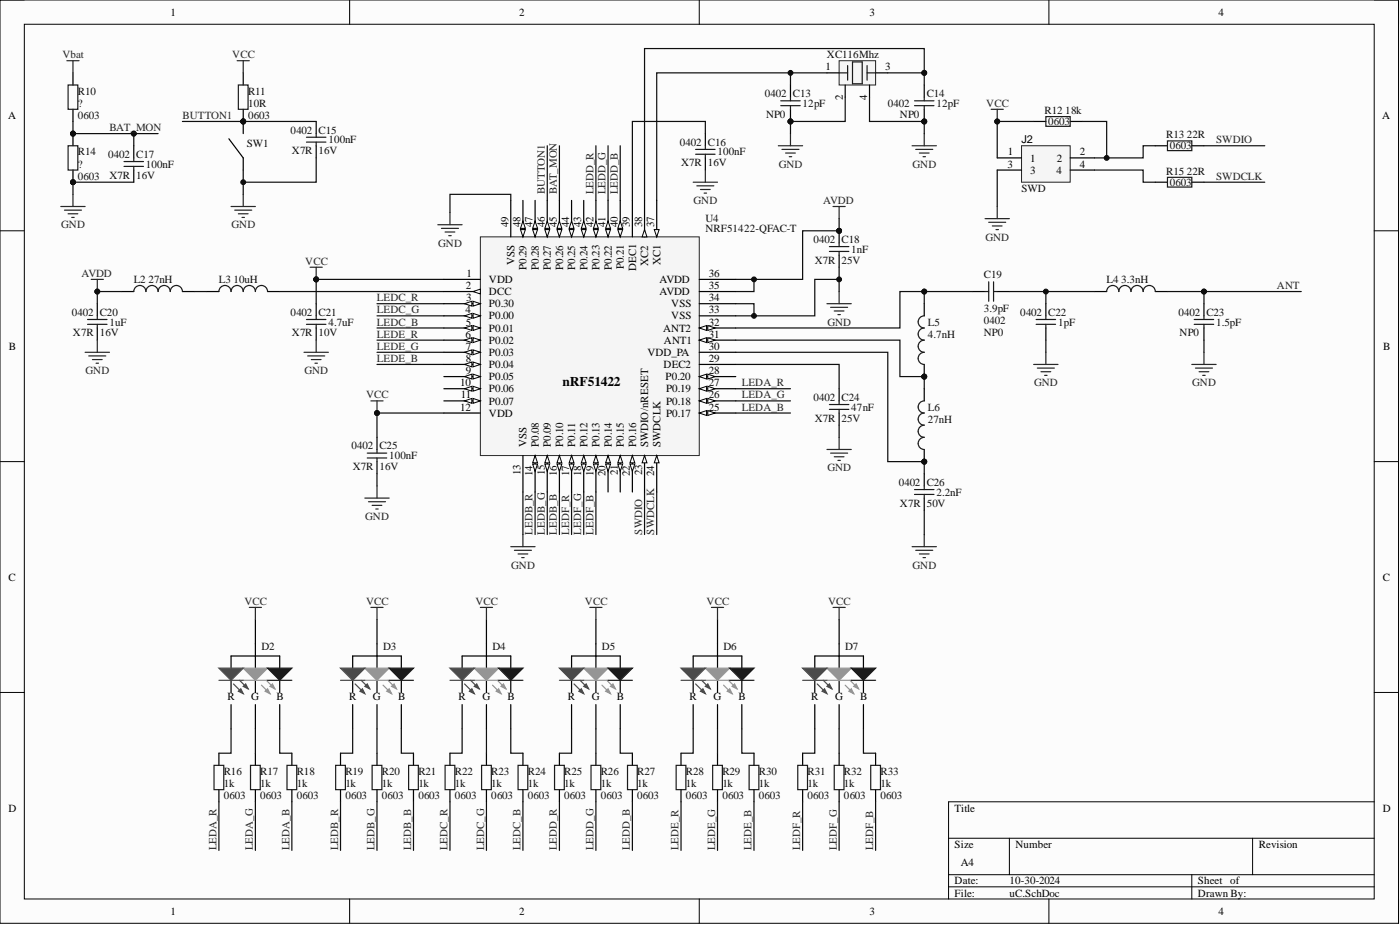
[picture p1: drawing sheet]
<svg xmlns="http://www.w3.org/2000/svg" width="292mm" height="193mm" viewBox="0 0 292 193" stroke-linecap="round" stroke-linejoin="round" font-family="sans-serif">
<defs><g id="words">
<text font-size="2.8" x="117.4" y="80.5">nRF51422</text>
<g font-size="2.3">
<text x="35.6" y="3.3">1</text>
<text x="108.3" y="3.3">2</text>
<text x="181.4" y="3.3">3</text>
<text x="254.2" y="3.3">4</text>
<text x="172.2" y="14.7">1</text>
<text x="184.7" y="14.7">3</text>
<text x="175.8" y="20.8" transform="rotate(-90 175.8 20.8)">2</text>
<text x="180.9" y="20.9" transform="rotate(-90 180.9 20.9)">4</text>
<text x="1.7" y="24.8">A</text>
<text x="213.1" y="29.9">J2</text>
<text x="288.4" y="24.8">A</text>
<text x="210.2" y="35">3</text>
<text x="210.3" y="32.4">1</text>
<text x="214.9" y="33.7">1</text>
<text x="220.5" y="33.7">2</text>
<text x="225.3" y="32.4">2</text>
<text x="225.3" y="35">4</text>
<text x="214.9" y="36.2">3</text>
<text x="220.4" y="36.2">4</text>
<text x="106.1" y="47.4" transform="rotate(-90 106.1 47.4)">49</text>
<text x="108.6" y="47.4" transform="rotate(-90 108.6 47.4)">48</text>
<text x="111.1" y="47.4" transform="rotate(-90 111.1 47.4)">47</text>
<text x="113.7" y="47.4" transform="rotate(-90 113.7 47.4)">46</text>
<text x="116.2" y="47.4" transform="rotate(-90 116.2 47.4)">45</text>
<text x="118.7" y="47.4" transform="rotate(-90 118.7 47.4)">44</text>
<text x="121.3" y="47.4" transform="rotate(-90 121.3 47.4)">43</text>
<text x="123.8" y="47.4" transform="rotate(-90 123.8 47.4)">42</text>
<text x="126.4" y="47.4" transform="rotate(-90 126.4 47.4)">41</text>
<text x="128.9" y="47.4" transform="rotate(-90 128.9 47.4)">40</text>
<text x="131.4" y="47.4" transform="rotate(-90 131.4 47.4)">39</text>
<text x="134" y="47.4" transform="rotate(-90 134 47.4)">38</text>
<text x="136.5" y="47.4" transform="rotate(-90 136.5 47.4)">37</text>
<text x="97.3" y="57.8">1</text>
<text x="102" y="59">VDD</text>
<text x="107.3" y="55.2" transform="rotate(-90 107.3 55.2)">VSS</text>
<text x="109.9" y="56.3" transform="rotate(-90 109.9 56.3)">P0.29</text>
<text x="112.4" y="56.3" transform="rotate(-90 112.4 56.3)">P0.28</text>
<text x="114.9" y="56.3" transform="rotate(-90 114.9 56.3)">P0.27</text>
<text x="117.5" y="56.3" transform="rotate(-90 117.5 56.3)">P0.26</text>
<text x="120" y="56.3" transform="rotate(-90 120 56.3)">P0.25</text>
<text x="122.6" y="56.4" transform="rotate(-90 122.6 56.4)">P0.24</text>
<text x="125.1" y="56.3" transform="rotate(-90 125.1 56.3)">P0.23</text>
<text x="127.6" y="56.3" transform="rotate(-90 127.6 56.3)">P0.22</text>
<text x="130.2" y="56.2" transform="rotate(-90 130.2 56.2)">P0.21</text>
<text x="132.7" y="56.6" transform="rotate(-90 132.7 56.6)">DEC1</text>
<text x="135.2" y="55.4" transform="rotate(-90 135.2 55.4)">XC2</text>
<text x="137.6" y="59">AVDD</text>
<text x="137.8" y="55.2" transform="rotate(-90 137.8 55.2)">XC1</text>
<text x="147.9" y="57.8">36</text>
<text x="97.1" y="65.4">4</text>
<text x="97.2" y="60.3">2</text>
<text x="97.3" y="62.8">3</text>
<text x="102" y="61.6">DCC</text>
<text x="102" y="64.1">P0.30</text>
<text x="137.6" y="61.6">AVDD</text>
<text x="140.1" y="64.1">VSS</text>
<text x="147.9" y="65.4">33</text>
<text x="147.9" y="62.8">34</text>
<text x="147.9" y="60.3">35</text>
<text x="97.1" y="70.5">6</text>
<text x="97.2" y="67.9">5</text>
<text x="102" y="66.6">P0.00</text>
<text x="102" y="69.2">P0.01</text>
<text x="102" y="71.7">P0.02</text>
<text x="138.4" y="69.2">ANT2</text>
<text x="138.5" y="71.7">ANT1</text>
<text x="140.1" y="66.6">VSS</text>
<text x="147.9" y="70.5">31</text>
<text x="147.9" y="67.9">32</text>
<text x="1.9" y="73">B</text>
<text x="97.2" y="73">7</text>
<text x="97.2" y="75.5">8</text>
<text x="102" y="74.3">P0.03</text>
<text x="102" y="76.8">P0.04</text>
<text x="135.1" y="74.3">VDD_PA</text>
<text x="138.5" y="76.8">DEC2</text>
<text x="147.9" y="73">30</text>
<text x="147.9" y="75.5">29</text>
<text x="288.6" y="73">B</text>
<text x="96" y="80.6">10</text>
<text x="96.2" y="83.1">11</text>
<text x="97.2" y="78.1">9</text>
<text x="102" y="79.3">P0.05</text>
<text x="102" y="81.9">P0.06</text>
<text x="138.9" y="79.3">P0.20</text>
<text x="139" y="81.9">P0.19</text>
<text x="147.9" y="83.1">26</text>
<text x="147.9" y="80.6">27</text>
<text x="147.9" y="78.1">28</text>
<text x="96" y="85.7">12</text>
<text x="102" y="86.9">VDD</text>
<text x="102" y="84.4">P0.07</text>
<text x="139" y="86.9">P0.17</text>
<text x="139" y="84.4">P0.18</text>
<text x="147.9" y="85.7">25</text>
<text x="109.9" y="93.3" transform="rotate(-90 109.9 93.3)">VSS</text>
<text x="112.4" y="93.3" transform="rotate(-90 112.4 93.3)">P0.08</text>
<text x="114.9" y="93.3" transform="rotate(-90 114.9 93.3)">P0.09</text>
<text x="117.5" y="93.3" transform="rotate(-90 117.5 93.3)">P0.10</text>
<text x="120" y="93.3" transform="rotate(-90 120 93.3)">P0.11</text>
<text x="122.6" y="93.3" transform="rotate(-90 122.6 93.3)">P0.12</text>
<text x="125.1" y="93.3" transform="rotate(-90 125.1 93.3)">P0.13</text>
<text x="127.6" y="93.3" transform="rotate(-90 127.6 93.3)">P0.14</text>
<text x="130.2" y="93.3" transform="rotate(-90 130.2 93.3)">P0.15</text>
<text x="132.7" y="93.3" transform="rotate(-90 132.7 93.3)">P0.16</text>
<text x="135.2" y="93.3" transform="rotate(-90 135.2 93.3)">SWDIO/nRESET</text>
<text x="137.8" y="93.3" transform="rotate(-90 137.8 93.3)">SWDCLK</text>
<text x="108.6" y="99.2" transform="rotate(-90 108.6 99.2)">13</text>
<text x="111.1" y="99.3" transform="rotate(-90 111.1 99.3)">14</text>
<text x="113.7" y="99.2" transform="rotate(-90 113.7 99.2)">15</text>
<text x="116.2" y="99.3" transform="rotate(-90 116.2 99.3)">16</text>
<text x="118.7" y="99.3" transform="rotate(-90 118.7 99.3)">17</text>
<text x="121.3" y="99.3" transform="rotate(-90 121.3 99.3)">18</text>
<text x="123.8" y="99.3" transform="rotate(-90 123.8 99.3)">19</text>
<text x="126.4" y="99.3" transform="rotate(-90 126.4 99.3)">20</text>
<text x="128.9" y="99.1" transform="rotate(-90 128.9 99.1)">21</text>
<text x="131.4" y="99.3" transform="rotate(-90 131.4 99.3)">22</text>
<text x="134" y="99.2" transform="rotate(-90 134 99.2)">23</text>
<text x="136.5" y="99.3" transform="rotate(-90 136.5 99.3)">24</text>
<text x="1.8" y="121.1">C</text>
<text x="288.5" y="121.1">C</text>
<text x="47.4" y="146">R</text>
<text x="52.4" y="146">G</text>
<text x="57.7" y="146">B</text>
<text x="72.8" y="146">R</text>
<text x="77.8" y="146">G</text>
<text x="83.1" y="146">B</text>
<text x="95.7" y="146">R</text>
<text x="100.6" y="146">G</text>
<text x="105.9" y="146">B</text>
<text x="118.5" y="146">R</text>
<text x="123.5" y="146">G</text>
<text x="128.7" y="146">B</text>
<text x="143.9" y="146">R</text>
<text x="148.9" y="146">G</text>
<text x="154.1" y="146">B</text>
<text x="169.2" y="146">R</text>
<text x="174.2" y="146">G</text>
<text x="179.5" y="146">B</text>
<text x="1.8" y="169.3">D</text>
<text x="199.2" y="169.3">Title</text>
<text x="288.5" y="169.3">D</text>
<text x="199.2" y="176.9">Size</text>
<text x="211.9" y="176.9">Number</text>
<text x="262.6" y="176.9">Revision</text>
<text x="199.2" y="184.5">Date:</text>
<text x="200.4" y="180.7">A4</text>
<text x="210.6" y="184.5">10-30-2024</text>
<text x="249.9" y="184.5">Sheet of</text>
<text x="35.6" y="190.8">1</text>
<text x="108.3" y="190.8">2</text>
<text x="181.4" y="190.8">3</text>
<text x="199.2" y="187">File:</text>
<text x="210.6" y="187">uC.SchDoc</text>
<text x="249.9" y="187">Drawn By:</text>
<text x="254.2" y="190.8">4</text>
</g>
<g font-size="2.3" fill="#262626">
<text x="13" y="12.2">Vbat</text>
<text x="48.5" y="12.2">VCC</text>
<text x="205.8" y="22.3">VCC</text>
<text x="22.8" y="27.4">BAT_MON</text>
<text x="38.1" y="24.8">BUTTON1</text>
<text x="253.7" y="29.9">SWDIO</text>
<text x="162.5" y="35">GND</text>
<text x="190.4" y="35">GND</text>
<text x="113.7" y="40.5" transform="rotate(-90 113.7 40.5)">BUTTON1</text>
<text x="116.2" y="40.5" transform="rotate(-90 116.2 40.5)">BAT_MON</text>
<text x="123.8" y="40.5" transform="rotate(-90 123.8 40.5)">LEDD_R</text>
<text x="126.4" y="40.5" transform="rotate(-90 126.4 40.5)">LEDD_G</text>
<text x="128.9" y="40.5" transform="rotate(-90 128.9 40.5)">LEDD_B</text>
<text x="253.7" y="37.5">SWDCLK</text>
<text x="12.8" y="47.6">GND</text>
<text x="48.3" y="47.6">GND</text>
<text x="144.7" y="42.6">GND</text>
<text x="171.8" y="42.6">AVDD</text>
<text x="91.4" y="51.4">GND</text>
<text x="205.6" y="50.2">GND</text>
<text x="17" y="57.8">AVDD</text>
<text x="63.7" y="55.2">VCC</text>
<text x="78.7" y="62.8">LEDC_R</text>
<text x="78.7" y="65.4">LEDC_G</text>
<text x="266.4" y="60.3">ANT</text>
<text x="78.7" y="67.9">LEDC_B</text>
<text x="78.7" y="70.5">LEDE_R</text>
<text x="172.6" y="67.9">GND</text>
<text x="78.7" y="73">LEDE_G</text>
<text x="78.7" y="75.5">LEDE_B</text>
<text x="17.8" y="78.1">GND</text>
<text x="63.5" y="78.1">GND</text>
<text x="76.4" y="83.1">VCC</text>
<text x="154.8" y="80.6">LEDA_R</text>
<text x="154.8" y="83.1">LEDA_G</text>
<text x="215.8" y="80.6">GND</text>
<text x="248.7" y="80.6">GND</text>
<text x="154.8" y="85.7">LEDA_B</text>
<text x="172.6" y="98.3">GND</text>
<text x="76.2" y="108.5">GND</text>
<text x="111.1" y="111.5" transform="rotate(-90 111.1 111.5)">LEDB_R</text>
<text x="113.7" y="111.5" transform="rotate(-90 113.7 111.5)">LEDB_G</text>
<text x="116.2" y="111.5" transform="rotate(-90 116.2 111.5)">LEDB_B</text>
<text x="118.7" y="111.5" transform="rotate(-90 118.7 111.5)">LEDF_R</text>
<text x="121.3" y="111.5" transform="rotate(-90 121.3 111.5)">LEDF_G</text>
<text x="123.8" y="111.5" transform="rotate(-90 123.8 111.5)">LEDF_B</text>
<text x="134" y="111.5" transform="rotate(-90 134 111.5)">SWDIO</text>
<text x="136.5" y="111.5" transform="rotate(-90 136.5 111.5)">SWDCLK</text>
<text x="106.7" y="118.6">GND</text>
<text x="190.4" y="118.6">GND</text>
<text x="51" y="126.2">VCC</text>
<text x="76.4" y="126.2">VCC</text>
<text x="99.2" y="126.2">VCC</text>
<text x="122" y="126.2">VCC</text>
<text x="147.4" y="126.2">VCC</text>
<text x="172.8" y="126.2">VCC</text>
<text x="45.2" y="177.4" transform="rotate(-90 45.2 177.4)">LEDA_R</text>
<text x="52.8" y="177.4" transform="rotate(-90 52.8 177.4)">LEDA_G</text>
<text x="60.4" y="177.4" transform="rotate(-90 60.4 177.4)">LEDA_B</text>
<text x="70.5" y="177.4" transform="rotate(-90 70.5 177.4)">LEDB_R</text>
<text x="78.1" y="177.4" transform="rotate(-90 78.1 177.4)">LEDB_G</text>
<text x="85.8" y="177.4" transform="rotate(-90 85.8 177.4)">LEDB_B</text>
<text x="93.4" y="177.4" transform="rotate(-90 93.4 177.4)">LEDC_R</text>
<text x="101" y="177.4" transform="rotate(-90 101 177.4)">LEDC_G</text>
<text x="108.6" y="177.4" transform="rotate(-90 108.6 177.4)">LEDC_B</text>
<text x="116.2" y="177.4" transform="rotate(-90 116.2 177.4)">LEDD_R</text>
<text x="123.8" y="177.4" transform="rotate(-90 123.8 177.4)">LEDD_G</text>
<text x="131.4" y="177.4" transform="rotate(-90 131.4 177.4)">LEDD_B</text>
<text x="141.6" y="177.4" transform="rotate(-90 141.6 177.4)">LEDE_R</text>
<text x="149.2" y="177.4" transform="rotate(-90 149.2 177.4)">LEDE_G</text>
<text x="156.8" y="177.4" transform="rotate(-90 156.8 177.4)">LEDE_B</text>
<text x="167" y="177.4" transform="rotate(-90 167 177.4)">LEDF_R</text>
<text x="174.6" y="177.4" transform="rotate(-90 174.6 177.4)">LEDF_G</text>
<text x="182.2" y="177.4" transform="rotate(-90 182.2 177.4)">LEDF_B</text>
</g>
<g font-size="2.3" fill="#0e0e0e">
<text x="172.5" y="12.2">XC116Mhz</text>
<text x="16.2" y="22.3">?</text>
<text x="16.2" y="19.8">R10</text>
<text x="51.8" y="22.3">10R</text>
<text x="51.8" y="19.8">R11</text>
<text x="159.6" y="20.3">0402 C13</text>
<text x="167.5" y="22.3">12pF</text>
<text x="185.2" y="22.3">0402</text>
<text x="193.3" y="20.3">C14</text>
<text x="195.4" y="22.3">12pF</text>
<text x="218" y="23.8">R12</text>
<text x="222.3" y="23.8">18k</text>
<text x="16.2" y="24.8">0603</text>
<text x="51.8" y="24.8">0603</text>
<text x="60.6" y="27.9">0402</text>
<text x="66.5" y="27.9">C15</text>
<text x="68.5" y="29.9">100nF</text>
<text x="159.9" y="24.6">NP0</text>
<text x="187.8" y="24.6">NP0</text>
<text x="218.7" y="26.1">0603</text>
<text x="243.3" y="28.9">R13</text>
<text x="247.6" y="28.9">22R</text>
<text x="16.2" y="35">?</text>
<text x="16.2" y="32.4">R14</text>
<text x="22.6" y="32.9">0402</text>
<text x="28.4" y="32.9">C17</text>
<text x="30.4" y="35">100nF</text>
<text x="51.5" y="30.7">SW1</text>
<text x="60.9" y="32.2">X7R</text>
<text x="66.5" y="32.2">16V</text>
<text x="141.8" y="30.4">0402</text>
<text x="142.1" y="34.7">X7R</text>
<text x="147.7" y="34.7">16V</text>
<text x="147.7" y="30.4">C16</text>
<text x="149.7" y="32.4">100nF</text>
<text x="244.1" y="31.2">0603</text>
<text x="16.2" y="37.5">0603</text>
<text x="22.8" y="37.2">X7R</text>
<text x="28.4" y="37.2">16V</text>
<text x="213.1" y="40">SWD</text>
<text x="243.3" y="36.5">R15</text>
<text x="244.1" y="38.8">0603</text>
<text x="247.6" y="36.5">22R</text>
<text x="147.2" y="46.4">U4</text>
<text x="147.2" y="48.4">NRF51422-QFAC-T</text>
<text x="169.7" y="50.7">0402</text>
<text x="175.6" y="50.7">C18</text>
<text x="177.6" y="52.7">1nF</text>
<text x="27.9" y="59">L2</text>
<text x="31" y="59">27nH</text>
<text x="45.7" y="59">L3</text>
<text x="48.7" y="59">10uH</text>
<text x="170" y="55">X7R</text>
<text x="175.6" y="55">25V</text>
<text x="205.3" y="58">C19</text>
<text x="230.9" y="59">L4</text>
<text x="233.9" y="59">3.3nH</text>
<text x="15" y="65.9">0402</text>
<text x="20.8" y="65.9">C20</text>
<text x="60.6" y="65.9">0402</text>
<text x="66.5" y="65.9">C21</text>
<text x="205.3" y="65.1">3.9pF</text>
<text x="212.9" y="65.9">0402</text>
<text x="218.7" y="65.9">C22</text>
<text x="245.9" y="65.9">0402</text>
<text x="251.7" y="65.9">C23</text>
<text x="15.2" y="70.2">X7R</text>
<text x="20.8" y="70.2">16V</text>
<text x="22.8" y="67.9">1uF</text>
<text x="60.9" y="70.2">X7R</text>
<text x="66.5" y="70.2">10V</text>
<text x="68.5" y="67.9">4.7uF</text>
<text x="193.6" y="70.5">4.7nH</text>
<text x="193.6" y="67.9">L5</text>
<text x="205.3" y="67.7">0402</text>
<text x="205.3" y="70.2">NP0</text>
<text x="220.7" y="67.9">1pF</text>
<text x="246.1" y="70.2">NP0</text>
<text x="253.7" y="67.9">1.5pF</text>
<text x="169.7" y="83.6">0402</text>
<text x="175.6" y="83.6">C24</text>
<text x="170" y="87.9">X7R</text>
<text x="175.6" y="87.9">25V</text>
<text x="177.6" y="85.7">47nF</text>
<text x="193.6" y="88.2">27nH</text>
<text x="193.6" y="85.7">L6</text>
<text x="73.3" y="93.8">0402 C25</text>
<text x="81.2" y="95.8">100nF</text>
<text x="73.6" y="98.1">X7R</text>
<text x="79.2" y="98.1">16V</text>
<text x="187.5" y="101.4">0402</text>
<text x="193.3" y="101.4">C26</text>
<text x="187.8" y="105.7">X7R</text>
<text x="193.3" y="105.7">50V</text>
<text x="195.4" y="103.4">2.2nF</text>
<text x="54.6" y="135.6">D2</text>
<text x="79.9" y="135.6">D3</text>
<text x="102.8" y="135.6">D4</text>
<text x="125.6" y="135.6">D5</text>
<text x="151" y="135.6">D6</text>
<text x="176.3" y="135.6">D7</text>
<text x="46.7" y="161.7">R16</text>
<text x="54.3" y="161.7">R17</text>
<text x="61.9" y="161.7">R18</text>
<text x="72.1" y="161.7">R19</text>
<text x="79.7" y="161.7">R20</text>
<text x="87.3" y="161.7">R21</text>
<text x="94.9" y="161.7">R22</text>
<text x="102.5" y="161.7">R23</text>
<text x="110.1" y="161.7">R24</text>
<text x="117.7" y="161.7">R25</text>
<text x="125.3" y="161.7">R26</text>
<text x="133" y="161.7">R27</text>
<text x="143.1" y="161.7">R28</text>
<text x="150.7" y="161.7">R29</text>
<text x="158.3" y="161.7">R30</text>
<text x="168.5" y="161.7">R31</text>
<text x="176.1" y="161.7">R32</text>
<text x="183.7" y="161.7">R33</text>
<text x="46.7" y="164.2">1k</text>
<text x="46.7" y="166.8">0603</text>
<text x="54.3" y="164.2">1k</text>
<text x="54.3" y="166.8">0603</text>
<text x="61.9" y="164.2">1k</text>
<text x="61.9" y="166.8">0603</text>
<text x="72.1" y="164.2">1k</text>
<text x="72.1" y="166.8">0603</text>
<text x="79.7" y="164.2">1k</text>
<text x="79.7" y="166.8">0603</text>
<text x="87.3" y="164.2">1k</text>
<text x="87.3" y="166.8">0603</text>
<text x="94.9" y="164.2">1k</text>
<text x="94.9" y="166.8">0603</text>
<text x="102.5" y="164.2">1k</text>
<text x="102.5" y="166.8">0603</text>
<text x="110.1" y="164.2">1k</text>
<text x="110.1" y="166.8">0603</text>
<text x="117.7" y="164.2">1k</text>
<text x="117.7" y="166.8">0603</text>
<text x="125.3" y="164.2">1k</text>
<text x="125.3" y="166.8">0603</text>
<text x="133" y="164.2">1k</text>
<text x="133" y="166.8">0603</text>
<text x="143.1" y="164.2">1k</text>
<text x="143.1" y="166.8">0603</text>
<text x="150.7" y="164.2">1k</text>
<text x="150.7" y="166.8">0603</text>
<text x="158.3" y="164.2">1k</text>
<text x="158.3" y="166.8">0603</text>
<text x="168.5" y="164.2">1k</text>
<text x="168.5" y="166.8">0603</text>
<text x="176.1" y="164.2">1k</text>
<text x="176.1" y="166.8">0603</text>
<text x="183.7" y="164.2">1k</text>
<text x="183.7" y="166.8">0603</text>
</g>
</g></defs>
<path d="M0 0h291.8v192.6h-291.8z" fill-rule="evenodd" fill="#fcfcfc"/>
<path d="M0 0h291.8v192.6h-291.8z" fill="none" stroke="#000" stroke-width=".21"/>
<path d="M5.1 5.1h281.6v182.4h-281.6z" fill-rule="evenodd" fill="#fcfcfc"/>
<g fill="none" stroke="#000" stroke-width=".21">
<path d="M0 0h5.1M72.9 0v5.1M145.9 0v5.1M218.8 0v5.1M286.7 0h5.1v5.1M5.1 5.1h281.6v182.4h-281.6zM0 48.1h5.1M286.7 48.1h5.1M0 96.3h5.1M286.7 96.3h5.1M0 144.5h5.1M286.7 144.5h5.1"/>
<path d="M197.9 174.9h88.8M210.6 174.9v7.6M261.3 174.9v7.6M286.7 167.3h-88.8v20.2M72.9 187.5v5.1M145.9 187.5v5.1M197.9 182.5h88.8M197.9 185h88.8M218.8 187.5v5.1M248.7 182.5v5M291.8 187.5v5.1"/>
</g>
<path d="M175.1 12.7h7.6v5h-7.6z" fill-rule="evenodd" fill="#f5f5f5"/>
<path d="M175.1 12.7h7.6v5h-7.6z" fill="none" stroke="#262626" stroke-width=".21"/>
<path d="M172.5 15.2h2.6M176.3 17.7v2.6M181.4 17.7v2.6M182.7 15.2h2.5" fill="none" stroke="#000" stroke-width=".25"/>
<path d="M175.1 15.2h1.8M176.9 13.7v3M177.9 12.9h2v4.6h-2zM180.9 13.7v3M180.9 15.2h1.8" fill="none" stroke="#1c1c1c" stroke-width=".25"/>
<circle cx="50.7" cy="25.3" r=".51" fill="#0e0e0e"/>
<circle cx="50.7" cy="25.3" r=".51" fill="none" stroke="#0e0e0e" stroke-width=".21"/>
<path d="M50.7 25.3v2.6" fill="none" stroke="#000" stroke-width=".25"/>
<circle cx="50.7" cy="25.3" r=".51" fill="#0e0e0e"/>
<circle cx="50.7" cy="25.3" r=".51" fill="none" stroke="#0e0e0e" stroke-width=".21"/>
<path d="M47.8 29l2.9 3.9v2.6M48.2 139.4v-2.5h10.2v2.5M53.3 134.3v5.1M48.2 141.9v2.6M53.3 141.9v2.6M58.4 141.9v2.6M58.4 147v5.1" fill="none" stroke="#000" stroke-width=".25"/>
<path d="M50.7 139.4h5.1l-2.5 2.5z" fill="#969696"/>
<path d="M50.7 139.4h5.1l-2.5 2.5zM55.6 141.9l1.7 1.8" fill="none" stroke="#969696" stroke-width=".25"/>
<path d="M48.7 142.7l1.8 1.8" fill="none" stroke="#4c4c4c" stroke-width=".25"/>
<path d="M50.7 143.2l.6-.5 .5 1z" fill="#4c4c4c"/>
<path d="M50.7 143.2l.6-.5 .5 1z" fill="none" stroke="#4c4c4c" stroke-width=".25"/>
<path d="M50.7 141.9h5.1" fill="none" stroke="#969696" stroke-width=".25"/>
<path d="M53.3 147v5.1" fill="none" stroke="#000" stroke-width=".25"/>
<path d="M45.7 139.4h5l-2.5 2.5z" fill="#4c4c4c"/>
<path d="M45.7 139.4h5l-2.5 2.5z" fill="none" stroke="#4c4c4c" stroke-width=".25"/>
<path d="M55.3 144.2l.5-.5 .5 1z" fill="#969696"/>
<path d="M55.3 144.2l.5-.5 .5 1z" fill="none" stroke="#969696" stroke-width=".25"/>
<path d="M56.3 143.2l.5-.5 .5 1z" fill="#969696"/>
<path d="M56.3 143.2l.5-.5 .5 1z" fill="none" stroke="#969696" stroke-width=".25"/>
<path d="M55.8 141.9h5.1" fill="none" stroke="#1c1c1c" stroke-width=".25"/>
<path d="M53.3 129.3v5M48.2 147v5.1" fill="none" stroke="#000" stroke-width=".25"/>
<path d="M55.8 139.4h5.1l-2.5 2.5z" fill="#1c1c1c"/>
<path d="M55.8 139.4h5.1l-2.5 2.5z" fill="none" stroke="#1c1c1c" stroke-width=".25"/>
<path d="M54.6 142.9l1.7 1.8" fill="none" stroke="#969696" stroke-width=".25"/>
<path d="M50 141.9l1.8 1.8" fill="none" stroke="#4c4c4c" stroke-width=".25"/>
<path d="M49.7 144.2l.5-.5 .5 1z" fill="#4c4c4c"/>
<path d="M45.7 141.9h5M49.7 144.2l.5-.5 .5 1z" fill="none" stroke="#4c4c4c" stroke-width=".25"/>
<path d="M147.2 27.9v2.5M147.2 32.9v2.6" fill="none" stroke="#000" stroke-width=".25"/>
<path d="M145.1 31.2h4.1M145.1 32.2h4.1M147.2 30.4v.8M147.2 32.2v.7" fill="none" stroke="#1c1c1c" stroke-width=".25"/>
<circle cx="164.9" cy="25.3" r=".51" fill="#0e0e0e"/>
<circle cx="164.9" cy="25.3" r=".51" fill="none" stroke="#0e0e0e" stroke-width=".21"/>
<path d="M164.9 22.8v2.5" fill="none" stroke="#000" stroke-width=".25"/>
<circle cx="164.9" cy="25.3" r=".51" fill="#0e0e0e"/>
<circle cx="164.9" cy="25.3" r=".51" fill="none" stroke="#0e0e0e" stroke-width=".21"/>
<g fill="none" stroke="#000" stroke-width=".25">
<path d="M164.9 17.7v2.6M20.3 63.4v2.5M20.3 68.4v2.6M66 63.4v2.5M66 68.4v2.6M203 60.8h2.5M208.1 60.8h2.5M218.2 63.4v2.5M218.2 68.4v2.6M251.2 63.4v2.5M251.2 68.4v2.6M192.8 98.8v2.6"/>
<path d="M192.8 103.9v2.5"/>
</g>
<g fill="none" stroke="#1c1c1c" stroke-width=".25">
<path d="M162.9 21h4.1M162.9 22h4.1M164.9 20.3v.7M164.9 22v.8M206.3 58.8v4M207.3 58.8v4M18.3 66.6h4M18.3 67.7h4M20.3 65.9v.7M20.3 67.7v.7M63.9 66.6h4.1M63.9 67.7h4.1"/>
<path d="M66 65.9v.7M66 67.7v.7M205.5 60.8h.8M207.3 60.8h.8M216.2 66.6h4M216.2 67.7h4M218.2 65.9v.7M218.2 67.7v.7M249.2 66.6h4M249.2 67.7h4M251.2 65.9v.7M251.2 67.7v.7"/>
<path d="M190.8 102.1h4.1M190.8 103.1h4.1M192.8 101.4v.7M192.8 103.1v.8"/>
</g>
<circle cx="175.1" cy="48.1" r=".51" fill="#0e0e0e"/>
<circle cx="175.1" cy="48.1" r=".51" fill="none" stroke="#0e0e0e" stroke-width=".21"/>
<path d="M175.1 48.1v2.6M175.1 53.2v2.6" fill="none" stroke="#000" stroke-width=".25"/>
<circle cx="175.1" cy="48.1" r=".51" fill="#0e0e0e"/>
<circle cx="175.1" cy="48.1" r=".51" fill="none" stroke="#0e0e0e" stroke-width=".21"/>
<path d="M173 51.4h4.1M173 52.5h4.1M175.1 50.7v.7M175.1 52.5v.7M45.7 60.8a1.27 1.27 0 0 1 1.2-1.2 1.27 1.27 0 0 1 1.3 1.2 1.27 1.27 0 0 1 1.3-1.2 1.27 1.27 0 0 1 1.2 1.2 1.27 1.27 0 0 1 1.3-1.2 1.27 1.27 0 0 1 1.3 1.2 1.27 1.27 0 0 1 1.3-1.2 1.27 1.27 0 0 1 1.2 1.2M173 84.4h4.1M173 85.4h4.1M175.1 83.6v.8M175.1 85.4v.8" fill="none" stroke="#1c1c1c" stroke-width=".25"/>
<path d="M43.1 60.8h2.6M55.8 60.8h2.6M175.1 81.1v2.5M175.1 86.2v2.5" fill="none" stroke="#000" stroke-width=".25"/>
<circle cx="192.8" cy="96.3" r=".51" fill="#0e0e0e"/>
<circle cx="192.8" cy="96.3" r=".51" fill="none" stroke="#0e0e0e" stroke-width=".21"/>
<path d="M192.8 93.8v2.5" fill="none" stroke="#000" stroke-width=".25"/>
<circle cx="192.8" cy="96.3" r=".51" fill="#0e0e0e"/>
<circle cx="192.8" cy="96.3" r=".51" fill="none" stroke="#0e0e0e" stroke-width=".21"/>
<path d="M192.8 81.1v2.5" fill="none" stroke="#000" stroke-width=".25"/>
<path d="M192.8 83.6a1.27 1.27 0 0 0-1.2 1.3 1.27 1.27 0 0 0 1.2 1.3 1.27 1.27 0 0 0-1.2 1.2 1.27 1.27 0 0 0 1.2 1.3 1.27 1.27 0 0 0-1.2 1.3 1.27 1.27 0 0 0 1.2 1.2 1.27 1.27 0 0 0-1.2 1.3 1.27 1.27 0 0 0 1.2 1.3" fill="none" stroke="#1c1c1c" stroke-width=".25"/>
<circle cx="192.8" cy="78.6" r=".51" fill="#0e0e0e"/>
<circle cx="192.8" cy="78.6" r=".51" fill="none" stroke="#0e0e0e" stroke-width=".21"/>
<path d="M192.8 76v2.6" fill="none" stroke="#000" stroke-width=".25"/>
<circle cx="192.8" cy="78.6" r=".51" fill="#0e0e0e"/>
<circle cx="192.8" cy="78.6" r=".51" fill="none" stroke="#0e0e0e" stroke-width=".21"/>
<path d="M192.8 63.4v2.5M228.4 60.8h2.5M241 60.8h2.6" fill="none" stroke="#000" stroke-width=".25"/>
<path d="M192.8 65.9a1.27 1.27 0 0 0-1.2 1.3 1.27 1.27 0 0 0 1.2 1.2 1.27 1.27 0 0 0-1.2 1.3 1.27 1.27 0 0 0 1.2 1.3 1.27 1.27 0 0 0-1.2 1.2 1.27 1.27 0 0 0 1.2 1.3 1.27 1.27 0 0 0-1.2 1.3 1.27 1.27 0 0 0 1.2 1.2M230.9 60.8a1.27 1.27 0 0 1 1.3-1.2 1.27 1.27 0 0 1 1.2 1.2 1.27 1.27 0 0 1 1.3-1.2 1.27 1.27 0 0 1 1.3 1.2 1.27 1.27 0 0 1 1.2-1.2 1.27 1.27 0 0 1 1.3 1.2 1.27 1.27 0 0 1 1.3-1.2 1.27 1.27 0 0 1 1.2 1.2" fill="none" stroke="#1c1c1c" stroke-width=".25"/>
<path d="M147.2 27.9v-2.6h-15.3v16.5" fill="none" stroke="#0e0e0e" stroke-width=".25"/>
<path d="M144.6 38h5.1M145.4 38.8h3.5M146.2 39.5h2M147.2 35.5v2.5M146.9 40.3h.5" fill="none" stroke="#262626" stroke-width=".25"/>
<circle cx="192.8" cy="25.3" r=".51" fill="#0e0e0e"/>
<circle cx="192.8" cy="25.3" r=".51" fill="none" stroke="#0e0e0e" stroke-width=".21"/>
<path d="M192.8 22.8v2.5" fill="none" stroke="#000" stroke-width=".25"/>
<circle cx="192.8" cy="25.3" r=".51" fill="#0e0e0e"/>
<circle cx="192.8" cy="25.3" r=".51" fill="none" stroke="#0e0e0e" stroke-width=".21"/>
<path d="M192.8 17.7v2.6" fill="none" stroke="#000" stroke-width=".25"/>
<path d="M190.8 21h4.1M190.8 22h4.1M192.8 20.3v.7M192.8 22v.8" fill="none" stroke="#1c1c1c" stroke-width=".25"/>
<path d="M162.4 30.4h5.1M163.2 31.2h3.5M163.9 31.9h2M164.7 32.7h.5M164.9 27.9v2.5M190.3 30.4h5.1M191.1 31.2h3.5M191.8 31.9h2.1M192.6 32.7h.5M192.8 27.9v2.5" fill="none" stroke="#262626" stroke-width=".25"/>
<path d="M185.2 15.2h7.6v2.5" fill="none" stroke="#0e0e0e" stroke-width=".25"/>
<circle cx="192.8" cy="15.2" r=".51" fill="#0e0e0e"/>
<circle cx="192.8" cy="15.2" r=".51" fill="none" stroke="#0e0e0e" stroke-width=".21"/>
<path d="M164.9 15.2v2.5M172.5 15.2h-35.5v26.6" fill="none" stroke="#0e0e0e" stroke-width=".25"/>
<circle cx="164.9" cy="15.2" r=".51" fill="#0e0e0e"/>
<circle cx="164.9" cy="15.2" r=".51" fill="none" stroke="#0e0e0e" stroke-width=".21"/>
<path d="M192.8 15.2v-5.1h-58.3v31.7" fill="none" stroke="#0e0e0e" stroke-width=".25"/>
<circle cx="192.8" cy="15.2" r=".51" fill="#0e0e0e"/>
<circle cx="192.8" cy="15.2" r=".51" fill="none" stroke="#0e0e0e" stroke-width=".21"/>
<g fill="none" stroke="#262626" stroke-width=".25">
<path d="M173.8 43.1h2.5M175.1 43.1v2.5M63.4 73.5h5.1M64.2 74.3h3.5M65 75h2M65.7 75.8h.5M66 71v2.5M172.5 63.4h5.1M173.3 64.1h3.6M174.1 64.9h2M174.8 65.6h.5M175.1 60.8v2.6"/>
<path d="M172.5 93.8h5.1M173.3 94.5h3.6M174.1 95.3h2M174.8 96h.5M175.1 91.2v2.6"/>
</g>
<path d="M175.1 58.3h-5.1v7.6h-16.5M175.1 55.8v5" fill="none" stroke="#0e0e0e" stroke-width=".25"/>
<circle cx="175.1" cy="58.3" r=".51" fill="#0e0e0e"/>
<circle cx="175.1" cy="58.3" r=".51" fill="none" stroke="#0e0e0e" stroke-width=".21"/>
<path d="M153.5 63.4h3.8v2.5" fill="none" stroke="#0e0e0e" stroke-width=".25"/>
<circle cx="157.3" cy="65.9" r=".51" fill="#0e0e0e"/>
<circle cx="157.3" cy="65.9" r=".51" fill="none" stroke="#0e0e0e" stroke-width=".21"/>
<path d="M175.1 45.6v2.5h-7.6v10.2h-14" fill="none" stroke="#0e0e0e" stroke-width=".25"/>
<circle cx="175.1" cy="48.1" r=".51" fill="#0e0e0e"/>
<circle cx="175.1" cy="48.1" r=".51" fill="none" stroke="#0e0e0e" stroke-width=".21"/>
<path d="M157.3 58.3v2.5h-3.8" fill="none" stroke="#0e0e0e" stroke-width=".25"/>
<circle cx="157.3" cy="58.3" r=".51" fill="#0e0e0e"/>
<circle cx="157.3" cy="58.3" r=".51" fill="none" stroke="#0e0e0e" stroke-width=".21"/>
<path d="M66 58.3v5.1M153.5 76h21.6v5.1M175.1 88.7v2.5" fill="none" stroke="#0e0e0e" stroke-width=".25"/>
<circle cx="66" cy="58.3" r=".51" fill="#0e0e0e"/>
<circle cx="66" cy="58.3" r=".51" fill="none" stroke="#0e0e0e" stroke-width=".21"/>
<path d="M76.1 103.9h5.1M76.9 104.7h3.5M77.6 105.4h2.1M78.4 106.2h.5M78.7 101.4v2.5M106.6 114h5M107.3 114.8h3.6M108.1 115.6h2M108.9 116.3h.5M109.1 111.5v2.5" fill="none" stroke="#262626" stroke-width=".25"/>
<path d="M92.6 86.2h-13.9v5M109.1 102.6v8.9" fill="none" stroke="#0e0e0e" stroke-width=".25"/>
<path d="M78.7 91.2v2.6M78.7 96.3v2.5" fill="none" stroke="#000" stroke-width=".25"/>
<path d="M76.6 94.5h4.1M76.6 95.5h4.1M78.7 93.8v.7M78.7 95.5v.8" fill="none" stroke="#1c1c1c" stroke-width=".25"/>
<circle cx="78.7" cy="86.2" r=".51" fill="#0e0e0e"/>
<circle cx="78.7" cy="86.2" r=".51" fill="none" stroke="#0e0e0e" stroke-width=".21"/>
<path d="M78.7 98.8v2.6" fill="none" stroke="#0e0e0e" stroke-width=".25"/>
<path d="M77.4 83.6h2.5M78.7 83.6v2.6" fill="none" stroke="#262626" stroke-width=".25"/>
<circle cx="78.7" cy="86.2" r=".51" fill="#0e0e0e"/>
<circle cx="78.7" cy="86.2" r=".51" fill="none" stroke="#0e0e0e" stroke-width=".21"/>
<path d="M64.7 55.8h2.5M66 55.8v2.5" fill="none" stroke="#262626" stroke-width=".25"/>
<circle cx="66" cy="58.3" r=".51" fill="#0e0e0e"/>
<circle cx="66" cy="58.3" r=".51" fill="none" stroke="#0e0e0e" stroke-width=".21"/>
<path d="M66 58.3h26.6" fill="none" stroke="#0e0e0e" stroke-width=".25"/>
<circle cx="66" cy="58.3" r=".51" fill="#0e0e0e"/>
<circle cx="66" cy="58.3" r=".51" fill="none" stroke="#0e0e0e" stroke-width=".21"/>
<path d="M25.4 60.8h-5.1v2.6M58.4 60.8h34.2" fill="none" stroke="#0e0e0e" stroke-width=".25"/>
<path d="M25.4 60.8h2.5M38.1 60.8h2.5" fill="none" stroke="#000" stroke-width=".25"/>
<path d="M27.9 60.8a1.27 1.27 0 0 1 1.3-1.2 1.27 1.27 0 0 1 1.2 1.2 1.27 1.27 0 0 1 1.3-1.2 1.27 1.27 0 0 1 1.3 1.2 1.27 1.27 0 0 1 1.3-1.2 1.27 1.27 0 0 1 1.2 1.2 1.27 1.27 0 0 1 1.3-1.2 1.27 1.27 0 0 1 1.3 1.2" fill="none" stroke="#1c1c1c" stroke-width=".25"/>
<path d="M17.8 73.5h5M18.5 74.3h3.6M19.3 75h2M20 75.8h.6M20.3 71v2.5" fill="none" stroke="#262626" stroke-width=".25"/>
<circle cx="20.3" cy="60.8" r=".51" fill="#0e0e0e"/>
<circle cx="20.3" cy="60.8" r=".51" fill="none" stroke="#0e0e0e" stroke-width=".21"/>
<path d="M40.6 60.8h2.5" fill="none" stroke="#0e0e0e" stroke-width=".25"/>
<path d="M19 58.3h2.6M20.3 58.3v2.5" fill="none" stroke="#262626" stroke-width=".25"/>
<circle cx="20.3" cy="60.8" r=".51" fill="#0e0e0e"/>
<circle cx="20.3" cy="60.8" r=".51" fill="none" stroke="#0e0e0e" stroke-width=".21"/>
<path d="M192.8 63.4v-2.6h-5v7.6h-34.3" fill="none" stroke="#0e0e0e" stroke-width=".25"/>
<circle cx="192.8" cy="60.8" r=".51" fill="#0e0e0e"/>
<circle cx="192.8" cy="60.8" r=".51" fill="none" stroke="#0e0e0e" stroke-width=".21"/>
<path d="M190.3 114h5.1M191.1 114.8h3.5M191.8 115.6h2.1M192.6 116.3h.5M192.8 111.5v2.5" fill="none" stroke="#262626" stroke-width=".25"/>
<path d="M153.5 71h34.3v7.6h5v2.5M192.8 106.4v5.1" fill="none" stroke="#0e0e0e" stroke-width=".25"/>
<circle cx="192.8" cy="78.6" r=".51" fill="#0e0e0e"/>
<circle cx="192.8" cy="78.6" r=".51" fill="none" stroke="#0e0e0e" stroke-width=".21"/>
<path d="M153.5 73.5h31.7v22.8h7.6v2.5" fill="none" stroke="#0e0e0e" stroke-width=".25"/>
<circle cx="192.8" cy="96.3" r=".51" fill="#0e0e0e"/>
<circle cx="192.8" cy="96.3" r=".51" fill="none" stroke="#0e0e0e" stroke-width=".21"/>
<path d="M192.8 60.8h10.2" fill="none" stroke="#0e0e0e" stroke-width=".25"/>
<circle cx="192.8" cy="60.8" r=".51" fill="#0e0e0e"/>
<circle cx="192.8" cy="60.8" r=".51" fill="none" stroke="#0e0e0e" stroke-width=".21"/>
<path d="M210.6 60.8h17.8M218.2 60.8v2.6" fill="none" stroke="#0e0e0e" stroke-width=".25"/>
<circle cx="218.2" cy="60.8" r=".51" fill="#0e0e0e"/>
<circle cx="218.2" cy="60.8" r=".51" fill="none" stroke="#0e0e0e" stroke-width=".21"/>
<path d="M215.7 76h5M216.4 76.8h3.6M217.2 77.5h2M218 78.3h.5M218.2 73.5v2.5M248.7 76h5M249.4 76.8h3.6M250.2 77.5h2M250.9 78.3h.5M251.2 73.5v2.5" fill="none" stroke="#262626" stroke-width=".25"/>
<path d="M218.2 71v2.5M243.6 60.8h7.6v2.6M251.2 71v2.5" fill="none" stroke="#0e0e0e" stroke-width=".25"/>
<circle cx="251.2" cy="60.8" r=".51" fill="#0e0e0e"/>
<circle cx="251.2" cy="60.8" r=".51" fill="none" stroke="#0e0e0e" stroke-width=".21"/>
<path d="M251.2 60.8h20.3" fill="none" stroke="#0e0e0e" stroke-width=".25"/>
<circle cx="251.2" cy="60.8" r=".51" fill="#0e0e0e"/>
<circle cx="251.2" cy="60.8" r=".51" fill="none" stroke="#0e0e0e" stroke-width=".21"/>
<path d="M116.7 30.4v11.4M134.5 102.6v8.9M137 102.6v8.9" fill="none" stroke="#0e0e0e" stroke-width=".25"/>
<path d="M15.2 15.2v2.5M15.2 22.8v2.5" fill="none" stroke="#000" stroke-width=".25"/>
<path d="M14.2 17.7h2v5.1h-2z" fill="none" stroke="#1c1c1c" stroke-width=".25"/>
<circle cx="15.2" cy="27.9" r=".51" fill="#0e0e0e"/>
<circle cx="15.2" cy="27.9" r=".51" fill="none" stroke="#0e0e0e" stroke-width=".21"/>
<circle cx="15.2" cy="38" r=".51" fill="#0e0e0e"/>
<circle cx="15.2" cy="38" r=".51" fill="none" stroke="#0e0e0e" stroke-width=".21"/>
<path d="M15.2 27.9v2.5" fill="none" stroke="#000" stroke-width=".25"/>
<circle cx="15.2" cy="27.9" r=".51" fill="#0e0e0e"/>
<circle cx="15.2" cy="27.9" r=".51" fill="none" stroke="#0e0e0e" stroke-width=".21"/>
<path d="M15.2 35.5v2.5" fill="none" stroke="#000" stroke-width=".25"/>
<circle cx="15.2" cy="38" r=".51" fill="#0e0e0e"/>
<circle cx="15.2" cy="38" r=".51" fill="none" stroke="#0e0e0e" stroke-width=".21"/>
<path d="M14.2 30.4h2v5.1h-2zM25.9 33.7h4M25.9 34.7h4M27.9 32.9v.8M27.9 34.7v.8" fill="none" stroke="#1c1c1c" stroke-width=".25"/>
<path d="M27.9 30.4v2.5M27.9 35.5v2.5" fill="none" stroke="#000" stroke-width=".25"/>
<path d="M12.7 43.1h5.1M13.4 43.8h3.6M14.2 44.6h2M15 45.4h.5M15.2 40.5v2.6" fill="none" stroke="#262626" stroke-width=".25"/>
<path d="M27.9 38h-12.7v2.5" fill="none" stroke="#0e0e0e" stroke-width=".25"/>
<circle cx="15.2" cy="38" r=".51" fill="#0e0e0e"/>
<circle cx="15.2" cy="38" r=".51" fill="none" stroke="#0e0e0e" stroke-width=".21"/>
<path d="M15.2 25.3v2.6h12.7v2.5" fill="none" stroke="#0e0e0e" stroke-width=".25"/>
<circle cx="15.2" cy="27.9" r=".51" fill="#0e0e0e"/>
<circle cx="15.2" cy="27.9" r=".51" fill="none" stroke="#0e0e0e" stroke-width=".21"/>
<circle cx="27.9" cy="27.9" r=".51" fill="#0e0e0e"/>
<circle cx="27.9" cy="27.9" r=".51" fill="none" stroke="#0e0e0e" stroke-width=".21"/>
<path d="M14 12.7h2.5M15.2 12.7v2.5" fill="none" stroke="#262626" stroke-width=".25"/>
<path d="M27.9 27.9h5.1" fill="none" stroke="#0e0e0e" stroke-width=".25"/>
<circle cx="27.9" cy="27.9" r=".51" fill="#0e0e0e"/>
<circle cx="27.9" cy="27.9" r=".51" fill="none" stroke="#0e0e0e" stroke-width=".21"/>
<path d="M50.7 35.5v5M66 32.9v5.1h-15.3M114.2 30.4v11.4" fill="none" stroke="#0e0e0e" stroke-width=".25"/>
<path d="M48.2 43.1h5.1M49 43.8h3.5M49.7 44.6h2.1M50.5 45.4h.5M50.7 40.5v2.6" fill="none" stroke="#262626" stroke-width=".25"/>
<path d="M66 25.3v2.6M66 30.4v2.5" fill="none" stroke="#000" stroke-width=".25"/>
<path d="M63.9 28.6h4.1M63.9 29.6h4.1M66 27.9v.7M66 29.6v.8" fill="none" stroke="#1c1c1c" stroke-width=".25"/>
<circle cx="50.7" cy="38" r=".51" fill="#0e0e0e"/>
<circle cx="50.7" cy="38" r=".51" fill="none" stroke="#0e0e0e" stroke-width=".21"/>
<circle cx="50.7" cy="25.3" r=".51" fill="#0e0e0e"/>
<circle cx="50.7" cy="25.3" r=".51" fill="none" stroke="#0e0e0e" stroke-width=".21"/>
<path d="M50.7 15.2v2.5M50.7 22.8v2.5" fill="none" stroke="#000" stroke-width=".25"/>
<circle cx="50.7" cy="25.3" r=".51" fill="#0e0e0e"/>
<circle cx="50.7" cy="25.3" r=".51" fill="none" stroke="#0e0e0e" stroke-width=".21"/>
<path d="M49.7 17.7h2.1v5.1h-2.1z" fill="none" stroke="#1c1c1c" stroke-width=".25"/>
<path d="M49.5 12.7h2.5M50.7 12.7v2.5" fill="none" stroke="#262626" stroke-width=".25"/>
<path d="M38.1 25.3h27.9" fill="none" stroke="#0e0e0e" stroke-width=".25"/>
<path d="M213.1 30.4h10.2v7.6h-10.2z" fill-rule="evenodd" fill="#f5f5f5"/>
<path d="M213.1 30.4h10.2v7.6h-10.2z" fill="none" stroke="#262626" stroke-width=".21"/>
<path d="M208.1 32.9h5M208.1 35.5h5M223.3 32.9h5.1M223.3 35.5h5.1" fill="none" stroke="#000" stroke-width=".25"/>
<path d="M206.8 22.8h2.5M208.1 22.8v2.5M205.5 45.6h5.1M206.3 46.4h3.5M207 47.1h2.1M207.8 47.9h.5M208.1 43.1v2.5" fill="none" stroke="#262626" stroke-width=".25"/>
<circle cx="208.1" cy="25.3" r=".51" fill="#0e0e0e"/>
<circle cx="208.1" cy="25.3" r=".51" fill="none" stroke="#0e0e0e" stroke-width=".21"/>
<path d="M208.1 35.5v7.6M215.7 25.3h-7.6v7.6M228.4 35.5h10.1v2.5h2.5M241 30.4h-2.5v2.5h-10.1M251.2 30.4h12.7M251.2 38h12.7" fill="none" stroke="#0e0e0e" stroke-width=".25"/>
<path d="M215.7 25.3h2.5M223.3 25.3h2.5M241 30.4h2.6M241 38h2.6M248.7 30.4h2.5M248.7 38h2.5" fill="none" stroke="#000" stroke-width=".25"/>
<path d="M218.2 24.3h5.1v2.1h-5.1zM243.6 29.4h5.1v2h-5.1zM243.6 37h5.1v2h-5.1z" fill="none" stroke="#1c1c1c" stroke-width=".25"/>
<circle cx="208.1" cy="25.3" r=".51" fill="#0e0e0e"/>
<circle cx="208.1" cy="25.3" r=".51" fill="none" stroke="#0e0e0e" stroke-width=".21"/>
<path d="M225.8 25.3h5.1v7.6" fill="none" stroke="#0e0e0e" stroke-width=".25"/>
<circle cx="230.9" cy="32.9" r=".51" fill="#0e0e0e"/>
<circle cx="230.9" cy="32.9" r=".51" fill="none" stroke="#0e0e0e" stroke-width=".21"/>
<path d="M73.6 139.4v-2.5h10.1v2.5M78.7 134.3v5.1M73.6 141.9v2.6M78.7 141.9v2.6M83.7 141.9v2.6M83.7 147v5.1" fill="none" stroke="#000" stroke-width=".25"/>
<path d="M76.1 139.4h5.1l-2.5 2.5z" fill="#969696"/>
<path d="M76.1 139.4h5.1l-2.5 2.5zM80.9 141.9l1.8 1.8" fill="none" stroke="#969696" stroke-width=".25"/>
<path d="M74.1 142.7l1.8 1.8" fill="none" stroke="#4c4c4c" stroke-width=".25"/>
<path d="M76.1 143.2l.5-.5 .5 1z" fill="#4c4c4c"/>
<path d="M76.1 143.2l.5-.5 .5 1z" fill="none" stroke="#4c4c4c" stroke-width=".25"/>
<path d="M76.1 141.9h5.1" fill="none" stroke="#969696" stroke-width=".25"/>
<path d="M78.7 147v5.1" fill="none" stroke="#000" stroke-width=".25"/>
<path d="M71 139.4h5.1l-2.5 2.5z" fill="#4c4c4c"/>
<path d="M71 139.4h5.1l-2.5 2.5z" fill="none" stroke="#4c4c4c" stroke-width=".25"/>
<path d="M80.7 144.2l.5-.5 .5 1z" fill="#969696"/>
<path d="M80.7 144.2l.5-.5 .5 1z" fill="none" stroke="#969696" stroke-width=".25"/>
<path d="M81.7 143.2l.5-.5 .5 1z" fill="#969696"/>
<path d="M81.7 143.2l.5-.5 .5 1z" fill="none" stroke="#969696" stroke-width=".25"/>
<path d="M81.2 141.9h5.1" fill="none" stroke="#1c1c1c" stroke-width=".25"/>
<path d="M78.7 129.3v5M73.6 147v5.1" fill="none" stroke="#000" stroke-width=".25"/>
<path d="M81.2 139.4h5.1l-2.6 2.5z" fill="#1c1c1c"/>
<path d="M81.2 139.4h5.1l-2.6 2.5z" fill="none" stroke="#1c1c1c" stroke-width=".25"/>
<path d="M79.9 142.9l1.8 1.8" fill="none" stroke="#969696" stroke-width=".25"/>
<path d="M75.4 141.9l1.7 1.8" fill="none" stroke="#4c4c4c" stroke-width=".25"/>
<path d="M75.1 144.2l.5-.5 .5 1z" fill="#4c4c4c"/>
<path d="M71 141.9h5.1M75.1 144.2l.5-.5 .5 1z" fill="none" stroke="#4c4c4c" stroke-width=".25"/>
<path d="M96.4 139.4v-2.5h10.2v2.5M101.5 134.3v5.1M96.4 141.9v2.6M101.5 141.9v2.6M106.6 141.9v2.6M106.6 147v5.1" fill="none" stroke="#000" stroke-width=".25"/>
<path d="M99 139.4h5l-2.5 2.5z" fill="#969696"/>
<path d="M99 139.4h5l-2.5 2.5zM103.8 141.9l1.8 1.8" fill="none" stroke="#969696" stroke-width=".25"/>
<path d="M96.9 142.7l1.8 1.8" fill="none" stroke="#4c4c4c" stroke-width=".25"/>
<path d="M99 143.2l.5-.5 .5 1z" fill="#4c4c4c"/>
<path d="M99 143.2l.5-.5 .5 1z" fill="none" stroke="#4c4c4c" stroke-width=".25"/>
<path d="M99 141.9h5" fill="none" stroke="#969696" stroke-width=".25"/>
<path d="M101.5 147v5.1" fill="none" stroke="#000" stroke-width=".25"/>
<path d="M93.9 139.4h5.1l-2.6 2.5z" fill="#4c4c4c"/>
<path d="M93.9 139.4h5.1l-2.6 2.5z" fill="none" stroke="#4c4c4c" stroke-width=".25"/>
<path d="M103.5 144.2l.5-.5 .5 1z" fill="#969696"/>
<path d="M103.5 144.2l.5-.5 .5 1z" fill="none" stroke="#969696" stroke-width=".25"/>
<path d="M104.5 143.2l.5-.5 .6 1z" fill="#969696"/>
<path d="M104.5 143.2l.5-.5 .6 1z" fill="none" stroke="#969696" stroke-width=".25"/>
<path d="M104 141.9h5.1" fill="none" stroke="#1c1c1c" stroke-width=".25"/>
<path d="M101.5 129.3v5M96.4 147v5.1" fill="none" stroke="#000" stroke-width=".25"/>
<path d="M104 139.4h5.1l-2.5 2.5z" fill="#1c1c1c"/>
<path d="M104 139.4h5.1l-2.5 2.5z" fill="none" stroke="#1c1c1c" stroke-width=".25"/>
<path d="M102.8 142.9l1.7 1.8" fill="none" stroke="#969696" stroke-width=".25"/>
<path d="M98.2 141.9l1.8 1.8" fill="none" stroke="#4c4c4c" stroke-width=".25"/>
<path d="M97.9 144.2l.5-.5 .6 1z" fill="#4c4c4c"/>
<path d="M93.9 141.9h5.1M97.9 144.2l.5-.5 .6 1z" fill="none" stroke="#4c4c4c" stroke-width=".25"/>
<path d="M119.3 139.4v-2.5h10.1v2.5M124.3 134.3v5.1M119.3 141.9v2.6M124.3 141.9v2.6M129.4 141.9v2.6M129.4 147v5.1" fill="none" stroke="#000" stroke-width=".25"/>
<path d="M121.8 139.4h5.1l-2.6 2.5z" fill="#969696"/>
<path d="M121.8 139.4h5.1l-2.6 2.5zM126.6 141.9l1.8 1.8" fill="none" stroke="#969696" stroke-width=".25"/>
<path d="M119.8 142.7l1.7 1.8" fill="none" stroke="#4c4c4c" stroke-width=".25"/>
<path d="M121.8 143.2l.5-.5 .5 1z" fill="#4c4c4c"/>
<path d="M121.8 143.2l.5-.5 .5 1z" fill="none" stroke="#4c4c4c" stroke-width=".25"/>
<path d="M121.8 141.9h5.1" fill="none" stroke="#969696" stroke-width=".25"/>
<path d="M124.3 147v5.1" fill="none" stroke="#000" stroke-width=".25"/>
<path d="M116.7 139.4h5.1l-2.5 2.5z" fill="#4c4c4c"/>
<path d="M116.7 139.4h5.1l-2.5 2.5z" fill="none" stroke="#4c4c4c" stroke-width=".25"/>
<path d="M126.4 144.2l.5-.5 .5 1z" fill="#969696"/>
<path d="M126.4 144.2l.5-.5 .5 1z" fill="none" stroke="#969696" stroke-width=".25"/>
<path d="M127.4 143.2l.5-.5 .5 1z" fill="#969696"/>
<path d="M127.4 143.2l.5-.5 .5 1z" fill="none" stroke="#969696" stroke-width=".25"/>
<path d="M126.9 141.9h5" fill="none" stroke="#1c1c1c" stroke-width=".25"/>
<path d="M124.3 129.3v5M119.3 147v5.1" fill="none" stroke="#000" stroke-width=".25"/>
<path d="M126.9 139.4h5l-2.5 2.5z" fill="#1c1c1c"/>
<path d="M126.9 139.4h5l-2.5 2.5z" fill="none" stroke="#1c1c1c" stroke-width=".25"/>
<path d="M125.6 142.9l1.8 1.8" fill="none" stroke="#969696" stroke-width=".25"/>
<path d="M121 141.9l1.8 1.8" fill="none" stroke="#4c4c4c" stroke-width=".25"/>
<path d="M120.8 144.2l.5-.5 .5 1z" fill="#4c4c4c"/>
<path d="M116.7 141.9h5.1M120.8 144.2l.5-.5 .5 1z" fill="none" stroke="#4c4c4c" stroke-width=".25"/>
<path d="M144.6 139.4v-2.5h10.2v2.5M149.7 134.3v5.1M144.6 141.9v2.6M149.7 141.9v2.6M154.8 141.9v2.6M154.8 147v5.1" fill="none" stroke="#000" stroke-width=".25"/>
<path d="M147.2 139.4h5l-2.5 2.5z" fill="#969696"/>
<path d="M147.2 139.4h5l-2.5 2.5zM152 141.9l1.8 1.8" fill="none" stroke="#969696" stroke-width=".25"/>
<path d="M145.1 142.7l1.8 1.8" fill="none" stroke="#4c4c4c" stroke-width=".25"/>
<path d="M147.2 143.2l.5-.5 .5 1z" fill="#4c4c4c"/>
<path d="M147.2 143.2l.5-.5 .5 1z" fill="none" stroke="#4c4c4c" stroke-width=".25"/>
<path d="M147.2 141.9h5" fill="none" stroke="#969696" stroke-width=".25"/>
<path d="M149.7 147v5.1" fill="none" stroke="#000" stroke-width=".25"/>
<path d="M142.1 139.4h5.1l-2.6 2.5z" fill="#4c4c4c"/>
<path d="M142.1 139.4h5.1l-2.6 2.5z" fill="none" stroke="#4c4c4c" stroke-width=".25"/>
<path d="M151.7 144.2l.5-.5 .5 1z" fill="#969696"/>
<path d="M151.7 144.2l.5-.5 .5 1z" fill="none" stroke="#969696" stroke-width=".25"/>
<path d="M152.7 143.2l.6-.5 .5 1z" fill="#969696"/>
<path d="M152.7 143.2l.6-.5 .5 1z" fill="none" stroke="#969696" stroke-width=".25"/>
<path d="M152.2 141.9h5.1" fill="none" stroke="#1c1c1c" stroke-width=".25"/>
<path d="M149.7 129.3v5M144.6 147v5.1" fill="none" stroke="#000" stroke-width=".25"/>
<path d="M152.2 139.4h5.1l-2.5 2.5z" fill="#1c1c1c"/>
<path d="M152.2 139.4h5.1l-2.5 2.5z" fill="none" stroke="#1c1c1c" stroke-width=".25"/>
<path d="M151 142.9l1.7 1.8" fill="none" stroke="#969696" stroke-width=".25"/>
<path d="M146.4 141.9l1.8 1.8" fill="none" stroke="#4c4c4c" stroke-width=".25"/>
<path d="M146.2 144.2l.5-.5 .5 1z" fill="#4c4c4c"/>
<path d="M142.1 141.9h5.1M146.2 144.2l.5-.5 .5 1z" fill="none" stroke="#4c4c4c" stroke-width=".25"/>
<path d="M170 139.4v-2.5h10.2v2.5M175.1 134.3v5.1M170 141.9v2.6M175.1 141.9v2.6M180.2 141.9v2.6M180.2 147v5.1" fill="none" stroke="#000" stroke-width=".25"/>
<path d="M172.5 139.4h5.1l-2.5 2.5z" fill="#969696"/>
<path d="M172.5 139.4h5.1l-2.5 2.5zM177.4 141.9l1.7 1.8" fill="none" stroke="#969696" stroke-width=".25"/>
<path d="M170.5 142.7l1.8 1.8" fill="none" stroke="#4c4c4c" stroke-width=".25"/>
<path d="M172.5 143.2l.5-.5 .6 1z" fill="#4c4c4c"/>
<path d="M172.5 143.2l.5-.5 .6 1z" fill="none" stroke="#4c4c4c" stroke-width=".25"/>
<path d="M172.5 141.9h5.1" fill="none" stroke="#969696" stroke-width=".25"/>
<path d="M175.1 147v5.1" fill="none" stroke="#000" stroke-width=".25"/>
<path d="M167.5 139.4h5l-2.5 2.5z" fill="#4c4c4c"/>
<path d="M167.5 139.4h5l-2.5 2.5z" fill="none" stroke="#4c4c4c" stroke-width=".25"/>
<path d="M177.1 144.2l.5-.5 .5 1z" fill="#969696"/>
<path d="M177.1 144.2l.5-.5 .5 1z" fill="none" stroke="#969696" stroke-width=".25"/>
<path d="M178.1 143.2l.5-.5 .5 1z" fill="#969696"/>
<path d="M178.1 143.2l.5-.5 .5 1z" fill="none" stroke="#969696" stroke-width=".25"/>
<path d="M177.6 141.9h5.1" fill="none" stroke="#1c1c1c" stroke-width=".25"/>
<path d="M175.1 129.3v5M170 147v5.1" fill="none" stroke="#000" stroke-width=".25"/>
<path d="M177.6 139.4h5.1l-2.5 2.5z" fill="#1c1c1c"/>
<path d="M177.6 139.4h5.1l-2.5 2.5z" fill="none" stroke="#1c1c1c" stroke-width=".25"/>
<path d="M176.3 142.9l1.8 1.8" fill="none" stroke="#969696" stroke-width=".25"/>
<path d="M171.8 141.9l1.8 1.8" fill="none" stroke="#4c4c4c" stroke-width=".25"/>
<path d="M171.5 144.2l.5-.5 .5 1z" fill="#4c4c4c"/>
<path d="M167.5 141.9h5M171.5 144.2l.5-.5 .5 1z" fill="none" stroke="#4c4c4c" stroke-width=".25"/>
<path d="M52 126.7h2.6M53.3 126.7v2.6M77.4 126.7h2.5M78.7 126.7v2.6M100.2 126.7h2.6M101.5 126.7v2.6M123.1 126.7h2.5M124.3 126.7v2.6M148.4 126.7h2.6M149.7 126.7v2.6M173.8 126.7h2.5M175.1 126.7v2.6" fill="none" stroke="#262626" stroke-width=".25"/>
<g fill="none" stroke="#000" stroke-width=".25">
<path d="M45.7 157.1v2.6M53.3 157.1v2.6M60.9 157.1v2.6M71 157.1v2.6M78.7 157.1v2.6M86.3 157.1v2.6M93.9 157.1v2.6M101.5 157.1v2.6M109.1 157.1v2.6M116.7 157.1v2.6M124.3 157.1v2.6M131.9 157.1v2.6"/>
<path d="M142.1 157.1v2.6M149.7 157.1v2.6M157.3 157.1v2.6M167.5 157.1v2.6M175.1 157.1v2.6M182.7 157.1v2.6M45.7 164.7v2.6M53.3 164.7v2.6M60.9 164.7v2.6M71 164.7v2.6M78.7 164.7v2.6M86.3 164.7v2.6"/>
<path d="M93.9 164.7v2.6M101.5 164.7v2.6M109.1 164.7v2.6M116.7 164.7v2.6M124.3 164.7v2.6M131.9 164.7v2.6M142.1 164.7v2.6M149.7 164.7v2.6M157.3 164.7v2.6M167.5 164.7v2.6M175.1 164.7v2.6M182.7 164.7v2.6"/>
</g>
<g fill="none" stroke="#1c1c1c" stroke-width=".25">
<path d="M44.7 159.7h2v5h-2zM52.3 159.7h2v5h-2zM59.9 159.7h2v5h-2zM70 159.7h2.1v5h-2.1zM77.6 159.7h2.1v5h-2.1zM85.3 159.7h2v5h-2zM92.9 159.7h2v5h-2zM100.5 159.7h2v5h-2zM108.1 159.7h2v5h-2zM115.7 159.7h2v5h-2zM123.3 159.7h2v5h-2zM130.9 159.7h2.1v5h-2.1z"/>
<path d="M141.1 159.7h2v5h-2zM148.7 159.7h2v5h-2zM156.3 159.7h2v5h-2zM166.4 159.7h2.1v5h-2.1zM174.1 159.7h2v5h-2zM181.7 159.7h2v5h-2z"/>
</g>
<g fill="none" stroke="#0e0e0e" stroke-width=".25">
<path d="M124.3 30.4v11.4M176.3 20.3v5h-11.4v2.6M78.7 63.4h13.9M78.7 65.9h13.9M78.7 68.4h13.9M78.7 71h13.9M78.7 73.5h13.9M78.7 76h13.9M153.5 81.1h11.4M153.5 86.2h11.4M153.5 83.6h11.4M111.6 102.6v8.9"/>
<path d="M114.2 102.6v8.9M116.7 102.6v8.9M119.3 102.6v8.9M121.8 102.6v8.9M124.3 102.6v8.9M48.2 152.1v5h-2.5M53.3 152.1v5M58.4 152.1v5h2.5M73.6 152.1v5h-2.6M78.7 152.1v5M83.7 152.1v5h2.6M96.4 152.1v5h-2.5"/>
<path d="M101.5 152.1v5M106.6 152.1v5h2.5M119.3 152.1v5h-2.6M124.3 152.1v5M129.4 152.1v5h2.5M144.6 152.1v5h-2.5M149.7 152.1v5M154.8 152.1v5h2.5M170 152.1v5h-2.5M175.1 152.1v5M180.2 152.1v5h2.5M45.7 167.3v10.1"/>
<path d="M53.3 167.3v10.1M60.9 167.3v10.1M71 167.3v10.1M78.7 167.3v10.1M86.3 167.3v10.1M93.9 167.3v10.1M101.5 167.3v10.1M109.1 167.3v10.1M116.7 167.3v10.1M124.3 167.3v10.1M131.9 167.3v10.1M142.1 167.3v10.1"/>
<path d="M149.7 167.3v10.1M157.3 167.3v10.1M167.5 167.3v10.1M175.1 167.3v10.1M182.7 167.3v10.1"/>
</g>
<circle cx="164.9" cy="25.3" r=".51" fill="#0e0e0e"/>
<circle cx="164.9" cy="25.3" r=".51" fill="none" stroke="#0e0e0e" stroke-width=".21"/>
<path d="M181.4 20.3v5h11.4v2.6" fill="none" stroke="#0e0e0e" stroke-width=".25"/>
<circle cx="192.8" cy="25.3" r=".51" fill="#0e0e0e"/>
<circle cx="192.8" cy="25.3" r=".51" fill="none" stroke="#0e0e0e" stroke-width=".21"/>
<path d="M126.9 30.4v11.4M129.4 30.4v11.4" fill="none" stroke="#0e0e0e" stroke-width=".25"/>
<path d="M100.2 49.4h45.7v45.6h-45.7z" fill-rule="evenodd" fill="#f5f5f5"/>
<path d="M100.2 49.4h45.7v45.6h-45.7z" fill="none" stroke="#262626" stroke-width=".21"/>
<path d="M92.6 58.3h7.6M145.9 73.5h7.6M145.9 71h7.6M92.6 86.2h7.6M109.1 95v7.6" fill="none" stroke="#000" stroke-width=".25"/>
<path d="M145.9 71l1.5-.5v1z" fill="#fbfbfb"/>
<path d="M145.9 71l1.5-.5v1z" fill="none" stroke="#000" stroke-width=".21"/>
<path d="M147.7 70.5l1.5 .5-1.5 .5z" fill="#fbfbfb"/>
<path d="M147.7 70.5l1.5 .5-1.5 .5z" fill="none" stroke="#000" stroke-width=".21"/>
<path d="M145.9 68.4h7.6" fill="none" stroke="#000" stroke-width=".25"/>
<path d="M145.9 68.4l1.5-.5v1z" fill="#fbfbfb"/>
<path d="M145.9 68.4l1.5-.5v1z" fill="none" stroke="#000" stroke-width=".21"/>
<path d="M147.7 67.9l1.5 .5-1.5 .5z" fill="#fbfbfb"/>
<path d="M147.7 67.9l1.5 .5-1.5 .5z" fill="none" stroke="#000" stroke-width=".21"/>
<path d="M137 41.8v7.6M145.9 58.3h7.6M145.9 65.9h7.6M145.9 63.4h7.6M145.9 60.8h7.6" fill="none" stroke="#000" stroke-width=".25"/>
<path d="M136.5 47.9h1l-.5 1.5z" fill="#fbfbfb"/>
<path d="M136.5 47.9h1l-.5 1.5z" fill="none" stroke="#000" stroke-width=".21"/>
<path d="M134.5 41.8v7.6" fill="none" stroke="#000" stroke-width=".25"/>
<path d="M134.5 47.9l.5 1.5h-1z" fill="#fbfbfb"/>
<path d="M134.5 47.9l.5 1.5h-1z" fill="none" stroke="#000" stroke-width=".21"/>
<path d="M92.6 60.8h7.6" fill="none" stroke="#000" stroke-width=".25"/>
<path d="M98.7 60.8l1.5-.5v1z" fill="#fbfbfb"/>
<path d="M98.7 60.8l1.5-.5v1z" fill="none" stroke="#000" stroke-width=".21"/>
<path d="M92.6 63.4h7.6" fill="none" stroke="#000" stroke-width=".25"/>
<path d="M98.7 62.8l1.5 .6-1.5 .5z" fill="#fbfbfb"/>
<path d="M98.7 62.8l1.5 .6-1.5 .5z" fill="none" stroke="#000" stroke-width=".21"/>
<path d="M96.9 63.4l1.5-.6v1.1z" fill="#fbfbfb"/>
<path d="M96.9 63.4l1.5-.6v1.1z" fill="none" stroke="#000" stroke-width=".21"/>
<path d="M92.6 65.9h7.6" fill="none" stroke="#000" stroke-width=".25"/>
<path d="M98.7 65.4l1.5 .5-1.5 .5z" fill="#fbfbfb"/>
<path d="M98.7 65.4l1.5 .5-1.5 .5z" fill="none" stroke="#000" stroke-width=".21"/>
<path d="M96.9 65.9l1.5-.5v1z" fill="#fbfbfb"/>
<path d="M96.9 65.9l1.5-.5v1z" fill="none" stroke="#000" stroke-width=".21"/>
<path d="M92.6 68.4h7.6" fill="none" stroke="#000" stroke-width=".25"/>
<path d="M98.7 67.9l1.5 .5-1.5 .5z" fill="#fbfbfb"/>
<path d="M98.7 67.9l1.5 .5-1.5 .5z" fill="none" stroke="#000" stroke-width=".21"/>
<path d="M96.9 68.4l1.5-.5v1z" fill="#fbfbfb"/>
<path d="M96.9 68.4l1.5-.5v1z" fill="none" stroke="#000" stroke-width=".21"/>
<path d="M92.6 71h7.6" fill="none" stroke="#000" stroke-width=".25"/>
<path d="M98.7 70.5l1.5 .5-1.5 .5z" fill="#fbfbfb"/>
<path d="M98.7 70.5l1.5 .5-1.5 .5z" fill="none" stroke="#000" stroke-width=".21"/>
<path d="M96.9 71l1.5-.5v1z" fill="#fbfbfb"/>
<path d="M96.9 71l1.5-.5v1z" fill="none" stroke="#000" stroke-width=".21"/>
<path d="M92.6 73.5h7.6" fill="none" stroke="#000" stroke-width=".25"/>
<path d="M98.7 73l1.5 .5-1.5 .5z" fill="#fbfbfb"/>
<path d="M98.7 73l1.5 .5-1.5 .5z" fill="none" stroke="#000" stroke-width=".21"/>
<path d="M96.9 73.5l1.5-.5v1z" fill="#fbfbfb"/>
<path d="M96.9 73.5l1.5-.5v1z" fill="none" stroke="#000" stroke-width=".21"/>
<path d="M92.6 76h7.6" fill="none" stroke="#000" stroke-width=".25"/>
<path d="M98.7 75.5l1.5 .5-1.5 .5z" fill="#fbfbfb"/>
<path d="M98.7 75.5l1.5 .5-1.5 .5z" fill="none" stroke="#000" stroke-width=".21"/>
<path d="M96.9 76l1.5-.5v1z" fill="#fbfbfb"/>
<path d="M96.9 76l1.5-.5v1z" fill="none" stroke="#000" stroke-width=".21"/>
<path d="M92.6 78.6h7.6" fill="none" stroke="#000" stroke-width=".25"/>
<path d="M98.7 78.1l1.5 .5-1.5 .5z" fill="#fbfbfb"/>
<path d="M98.7 78.1l1.5 .5-1.5 .5z" fill="none" stroke="#000" stroke-width=".21"/>
<path d="M96.9 78.6l1.5-.5v1z" fill="#fbfbfb"/>
<path d="M96.9 78.6l1.5-.5v1z" fill="none" stroke="#000" stroke-width=".21"/>
<path d="M92.6 81.1h7.6" fill="none" stroke="#000" stroke-width=".25"/>
<path d="M98.7 80.6l1.5 .5-1.5 .5z" fill="#fbfbfb"/>
<path d="M98.7 80.6l1.5 .5-1.5 .5z" fill="none" stroke="#000" stroke-width=".21"/>
<path d="M96.9 81.1l1.5-.5v1z" fill="#fbfbfb"/>
<path d="M96.9 81.1l1.5-.5v1z" fill="none" stroke="#000" stroke-width=".21"/>
<path d="M92.6 83.6h7.6" fill="none" stroke="#000" stroke-width=".25"/>
<path d="M98.7 83.1l1.5 .5-1.5 .5z" fill="#fbfbfb"/>
<path d="M98.7 83.1l1.5 .5-1.5 .5z" fill="none" stroke="#000" stroke-width=".21"/>
<path d="M96.9 83.6l1.5-.5v1z" fill="#fbfbfb"/>
<path d="M96.9 83.6l1.5-.5v1z" fill="none" stroke="#000" stroke-width=".21"/>
<path d="M111.6 95v7.6" fill="none" stroke="#000" stroke-width=".25"/>
<path d="M111.6 95l.6 1.6h-1.1z" fill="#fbfbfb"/>
<path d="M111.6 95l.6 1.6h-1.1z" fill="none" stroke="#000" stroke-width=".21"/>
<path d="M111.1 96.8h1.1l-.6 1.5z" fill="#fbfbfb"/>
<path d="M111.1 96.8h1.1l-.6 1.5z" fill="none" stroke="#000" stroke-width=".21"/>
<path d="M114.2 95v7.6" fill="none" stroke="#000" stroke-width=".25"/>
<path d="M114.2 95l.5 1.6h-1z" fill="#fbfbfb"/>
<path d="M114.2 95l.5 1.6h-1z" fill="none" stroke="#000" stroke-width=".21"/>
<path d="M113.7 96.8h1l-.5 1.5z" fill="#fbfbfb"/>
<path d="M113.7 96.8h1l-.5 1.5z" fill="none" stroke="#000" stroke-width=".21"/>
<path d="M116.7 95v7.6" fill="none" stroke="#000" stroke-width=".25"/>
<path d="M116.7 95l.5 1.6h-1z" fill="#fbfbfb"/>
<path d="M116.7 95l.5 1.6h-1z" fill="none" stroke="#000" stroke-width=".21"/>
<path d="M116.2 96.8h1l-.5 1.5z" fill="#fbfbfb"/>
<path d="M116.2 96.8h1l-.5 1.5z" fill="none" stroke="#000" stroke-width=".21"/>
<path d="M119.3 95v7.6" fill="none" stroke="#000" stroke-width=".25"/>
<path d="M119.3 95l.5 1.6h-1.1z" fill="#fbfbfb"/>
<path d="M119.3 95l.5 1.6h-1.1z" fill="none" stroke="#000" stroke-width=".21"/>
<path d="M118.7 96.8h1.1l-.5 1.5z" fill="#fbfbfb"/>
<path d="M118.7 96.8h1.1l-.5 1.5z" fill="none" stroke="#000" stroke-width=".21"/>
<path d="M129.4 41.8v7.6M131.9 41.8v7.6" fill="none" stroke="#000" stroke-width=".25"/>
<path d="M128.9 47.9h1l-.5 1.5z" fill="#fbfbfb"/>
<path d="M128.9 47.9h1l-.5 1.5z" fill="none" stroke="#000" stroke-width=".21"/>
<path d="M129.4 46.1l.5 1.5h-1z" fill="#fbfbfb"/>
<path d="M129.4 46.1l.5 1.5h-1z" fill="none" stroke="#000" stroke-width=".21"/>
<path d="M126.9 41.8v7.6" fill="none" stroke="#000" stroke-width=".25"/>
<path d="M126.4 47.9h1l-.5 1.5z" fill="#fbfbfb"/>
<path d="M126.4 47.9h1l-.5 1.5z" fill="none" stroke="#000" stroke-width=".21"/>
<path d="M126.9 46.1l.5 1.5h-1z" fill="#fbfbfb"/>
<path d="M126.9 46.1l.5 1.5h-1z" fill="none" stroke="#000" stroke-width=".21"/>
<path d="M124.3 41.8v7.6" fill="none" stroke="#000" stroke-width=".25"/>
<path d="M123.8 47.9h1l-.5 1.5z" fill="#fbfbfb"/>
<path d="M123.8 47.9h1l-.5 1.5z" fill="none" stroke="#000" stroke-width=".21"/>
<path d="M124.3 46.1l.5 1.5h-1z" fill="#fbfbfb"/>
<path d="M124.3 46.1l.5 1.5h-1z" fill="none" stroke="#000" stroke-width=".21"/>
<path d="M121.8 41.8v7.6" fill="none" stroke="#000" stroke-width=".25"/>
<path d="M121.3 47.9h1l-.5 1.5z" fill="#fbfbfb"/>
<path d="M121.3 47.9h1l-.5 1.5z" fill="none" stroke="#000" stroke-width=".21"/>
<path d="M121.8 46.1l.5 1.5h-1z" fill="#fbfbfb"/>
<path d="M121.8 46.1l.5 1.5h-1z" fill="none" stroke="#000" stroke-width=".21"/>
<path d="M119.3 41.8v7.6" fill="none" stroke="#000" stroke-width=".25"/>
<path d="M118.7 47.9h1.1l-.5 1.5z" fill="#fbfbfb"/>
<path d="M118.7 47.9h1.1l-.5 1.5z" fill="none" stroke="#000" stroke-width=".21"/>
<path d="M119.3 46.1l.5 1.5h-1.1z" fill="#fbfbfb"/>
<path d="M119.3 46.1l.5 1.5h-1.1z" fill="none" stroke="#000" stroke-width=".21"/>
<path d="M114.2 41.8v7.6" fill="none" stroke="#000" stroke-width=".25"/>
<path d="M113.7 47.9h1l-.5 1.5z" fill="#fbfbfb"/>
<path d="M113.7 47.9h1l-.5 1.5z" fill="none" stroke="#000" stroke-width=".21"/>
<path d="M114.2 46.1l.5 1.5h-1z" fill="#fbfbfb"/>
<path d="M114.2 46.1l.5 1.5h-1z" fill="none" stroke="#000" stroke-width=".21"/>
<path d="M116.7 41.8v7.6" fill="none" stroke="#000" stroke-width=".25"/>
<path d="M116.2 47.9h1l-.5 1.5z" fill="#fbfbfb"/>
<path d="M116.2 47.9h1l-.5 1.5z" fill="none" stroke="#000" stroke-width=".21"/>
<path d="M116.7 46.1l.5 1.5h-1z" fill="#fbfbfb"/>
<path d="M116.7 46.1l.5 1.5h-1z" fill="none" stroke="#000" stroke-width=".21"/>
<path d="M109.1 41.8v7.6" fill="none" stroke="#000" stroke-width=".25"/>
<path d="M108.6 47.9h1l-.5 1.5z" fill="#fbfbfb"/>
<path d="M108.6 47.9h1l-.5 1.5z" fill="none" stroke="#000" stroke-width=".21"/>
<path d="M109.1 46.1l.5 1.5h-1z" fill="#fbfbfb"/>
<path d="M109.1 46.1l.5 1.5h-1z" fill="none" stroke="#000" stroke-width=".21"/>
<path d="M111.6 41.8v7.6" fill="none" stroke="#000" stroke-width=".25"/>
<path d="M111.1 47.9h1.1l-.6 1.5z" fill="#fbfbfb"/>
<path d="M111.1 47.9h1.1l-.6 1.5z" fill="none" stroke="#000" stroke-width=".21"/>
<path d="M111.6 46.1l.6 1.5h-1.1z" fill="#fbfbfb"/>
<path d="M111.6 46.1l.6 1.5h-1.1z" fill="none" stroke="#000" stroke-width=".21"/>
<path d="M145.9 86.2h7.6" fill="none" stroke="#000" stroke-width=".25"/>
<path d="M145.9 86.2l1.5-.5v1z" fill="#fbfbfb"/>
<path d="M145.9 86.2l1.5-.5v1z" fill="none" stroke="#000" stroke-width=".21"/>
<path d="M147.7 85.7l1.5 .5-1.5 .5z" fill="#fbfbfb"/>
<path d="M147.7 85.7l1.5 .5-1.5 .5z" fill="none" stroke="#000" stroke-width=".21"/>
<path d="M145.9 83.6h7.6" fill="none" stroke="#000" stroke-width=".25"/>
<path d="M145.9 83.6l1.5-.5v1z" fill="#fbfbfb"/>
<path d="M145.9 83.6l1.5-.5v1z" fill="none" stroke="#000" stroke-width=".21"/>
<path d="M147.7 83.1l1.5 .5-1.5 .5z" fill="#fbfbfb"/>
<path d="M147.7 83.1l1.5 .5-1.5 .5z" fill="none" stroke="#000" stroke-width=".21"/>
<path d="M145.9 81.1h7.6" fill="none" stroke="#000" stroke-width=".25"/>
<path d="M145.9 81.1l1.5-.5v1z" fill="#fbfbfb"/>
<path d="M145.9 81.1l1.5-.5v1z" fill="none" stroke="#000" stroke-width=".21"/>
<path d="M147.7 80.6l1.5 .5-1.5 .5z" fill="#fbfbfb"/>
<path d="M147.7 80.6l1.5 .5-1.5 .5z" fill="none" stroke="#000" stroke-width=".21"/>
<path d="M145.9 78.6h7.6" fill="none" stroke="#000" stroke-width=".25"/>
<path d="M145.9 78.6l1.5-.5v1z" fill="#fbfbfb"/>
<path d="M145.9 78.6l1.5-.5v1z" fill="none" stroke="#000" stroke-width=".21"/>
<path d="M147.7 78.1l1.5 .5-1.5 .5z" fill="#fbfbfb"/>
<path d="M147.7 78.1l1.5 .5-1.5 .5z" fill="none" stroke="#000" stroke-width=".21"/>
<path d="M145.9 76h7.6M121.8 95v7.6" fill="none" stroke="#000" stroke-width=".25"/>
<path d="M121.8 95l.5 1.6h-1z" fill="#fbfbfb"/>
<path d="M121.8 95l.5 1.6h-1z" fill="none" stroke="#000" stroke-width=".21"/>
<path d="M121.3 96.8h1l-.5 1.5z" fill="#fbfbfb"/>
<path d="M121.3 96.8h1l-.5 1.5z" fill="none" stroke="#000" stroke-width=".21"/>
<path d="M124.3 95v7.6" fill="none" stroke="#000" stroke-width=".25"/>
<path d="M124.3 95l.5 1.6h-1z" fill="#fbfbfb"/>
<path d="M124.3 95l.5 1.6h-1z" fill="none" stroke="#000" stroke-width=".21"/>
<path d="M123.8 96.8h1l-.5 1.5z" fill="#fbfbfb"/>
<path d="M123.8 96.8h1l-.5 1.5z" fill="none" stroke="#000" stroke-width=".21"/>
<path d="M126.9 95v7.6" fill="none" stroke="#000" stroke-width=".25"/>
<path d="M126.9 95l.5 1.6h-1z" fill="#fbfbfb"/>
<path d="M126.9 95l.5 1.6h-1z" fill="none" stroke="#000" stroke-width=".21"/>
<path d="M126.4 96.8h1l-.5 1.5z" fill="#fbfbfb"/>
<path d="M126.4 96.8h1l-.5 1.5z" fill="none" stroke="#000" stroke-width=".21"/>
<path d="M129.4 95v7.6" fill="none" stroke="#000" stroke-width=".25"/>
<path d="M129.4 95l.5 1.6h-1z" fill="#fbfbfb"/>
<path d="M129.4 95l.5 1.6h-1z" fill="none" stroke="#000" stroke-width=".21"/>
<path d="M128.9 96.8h1l-.5 1.5z" fill="#fbfbfb"/>
<path d="M128.9 96.8h1l-.5 1.5z" fill="none" stroke="#000" stroke-width=".21"/>
<path d="M134.5 95v7.6" fill="none" stroke="#000" stroke-width=".25"/>
<path d="M134.5 95l.5 1.6h-1z" fill="#fbfbfb"/>
<path d="M134.5 95l.5 1.6h-1z" fill="none" stroke="#000" stroke-width=".21"/>
<path d="M137 95v7.6" fill="none" stroke="#000" stroke-width=".25"/>
<path d="M137 95l.5 1.6h-1z" fill="#fbfbfb"/>
<path d="M137 95l.5 1.6h-1z" fill="none" stroke="#000" stroke-width=".21"/>
<path d="M131.9 95v7.6" fill="none" stroke="#000" stroke-width=".25"/>
<path d="M131.9 95l.5 1.6h-1z" fill="#fbfbfb"/>
<path d="M131.9 95l.5 1.6h-1z" fill="none" stroke="#000" stroke-width=".21"/>
<path d="M131.4 96.8h1l-.5 1.5z" fill="#fbfbfb"/>
<path d="M131.4 96.8h1l-.5 1.5z" fill="none" stroke="#000" stroke-width=".21"/>
<path d="M106.6 41.8v7.6" fill="none" stroke="#000" stroke-width=".25"/>
<path d="M91.3 46.9h5.1M92.1 47.6h3.6M92.9 48.4h2M93.6 49.2h.5M93.9 44.3v2.6" fill="none" stroke="#262626" stroke-width=".25"/>
<path d="M106.6 41.8v-1.3h-12.7v3.8" fill="none" stroke="#0e0e0e" stroke-width=".25"/>
<use href="#words"/>
</svg>
